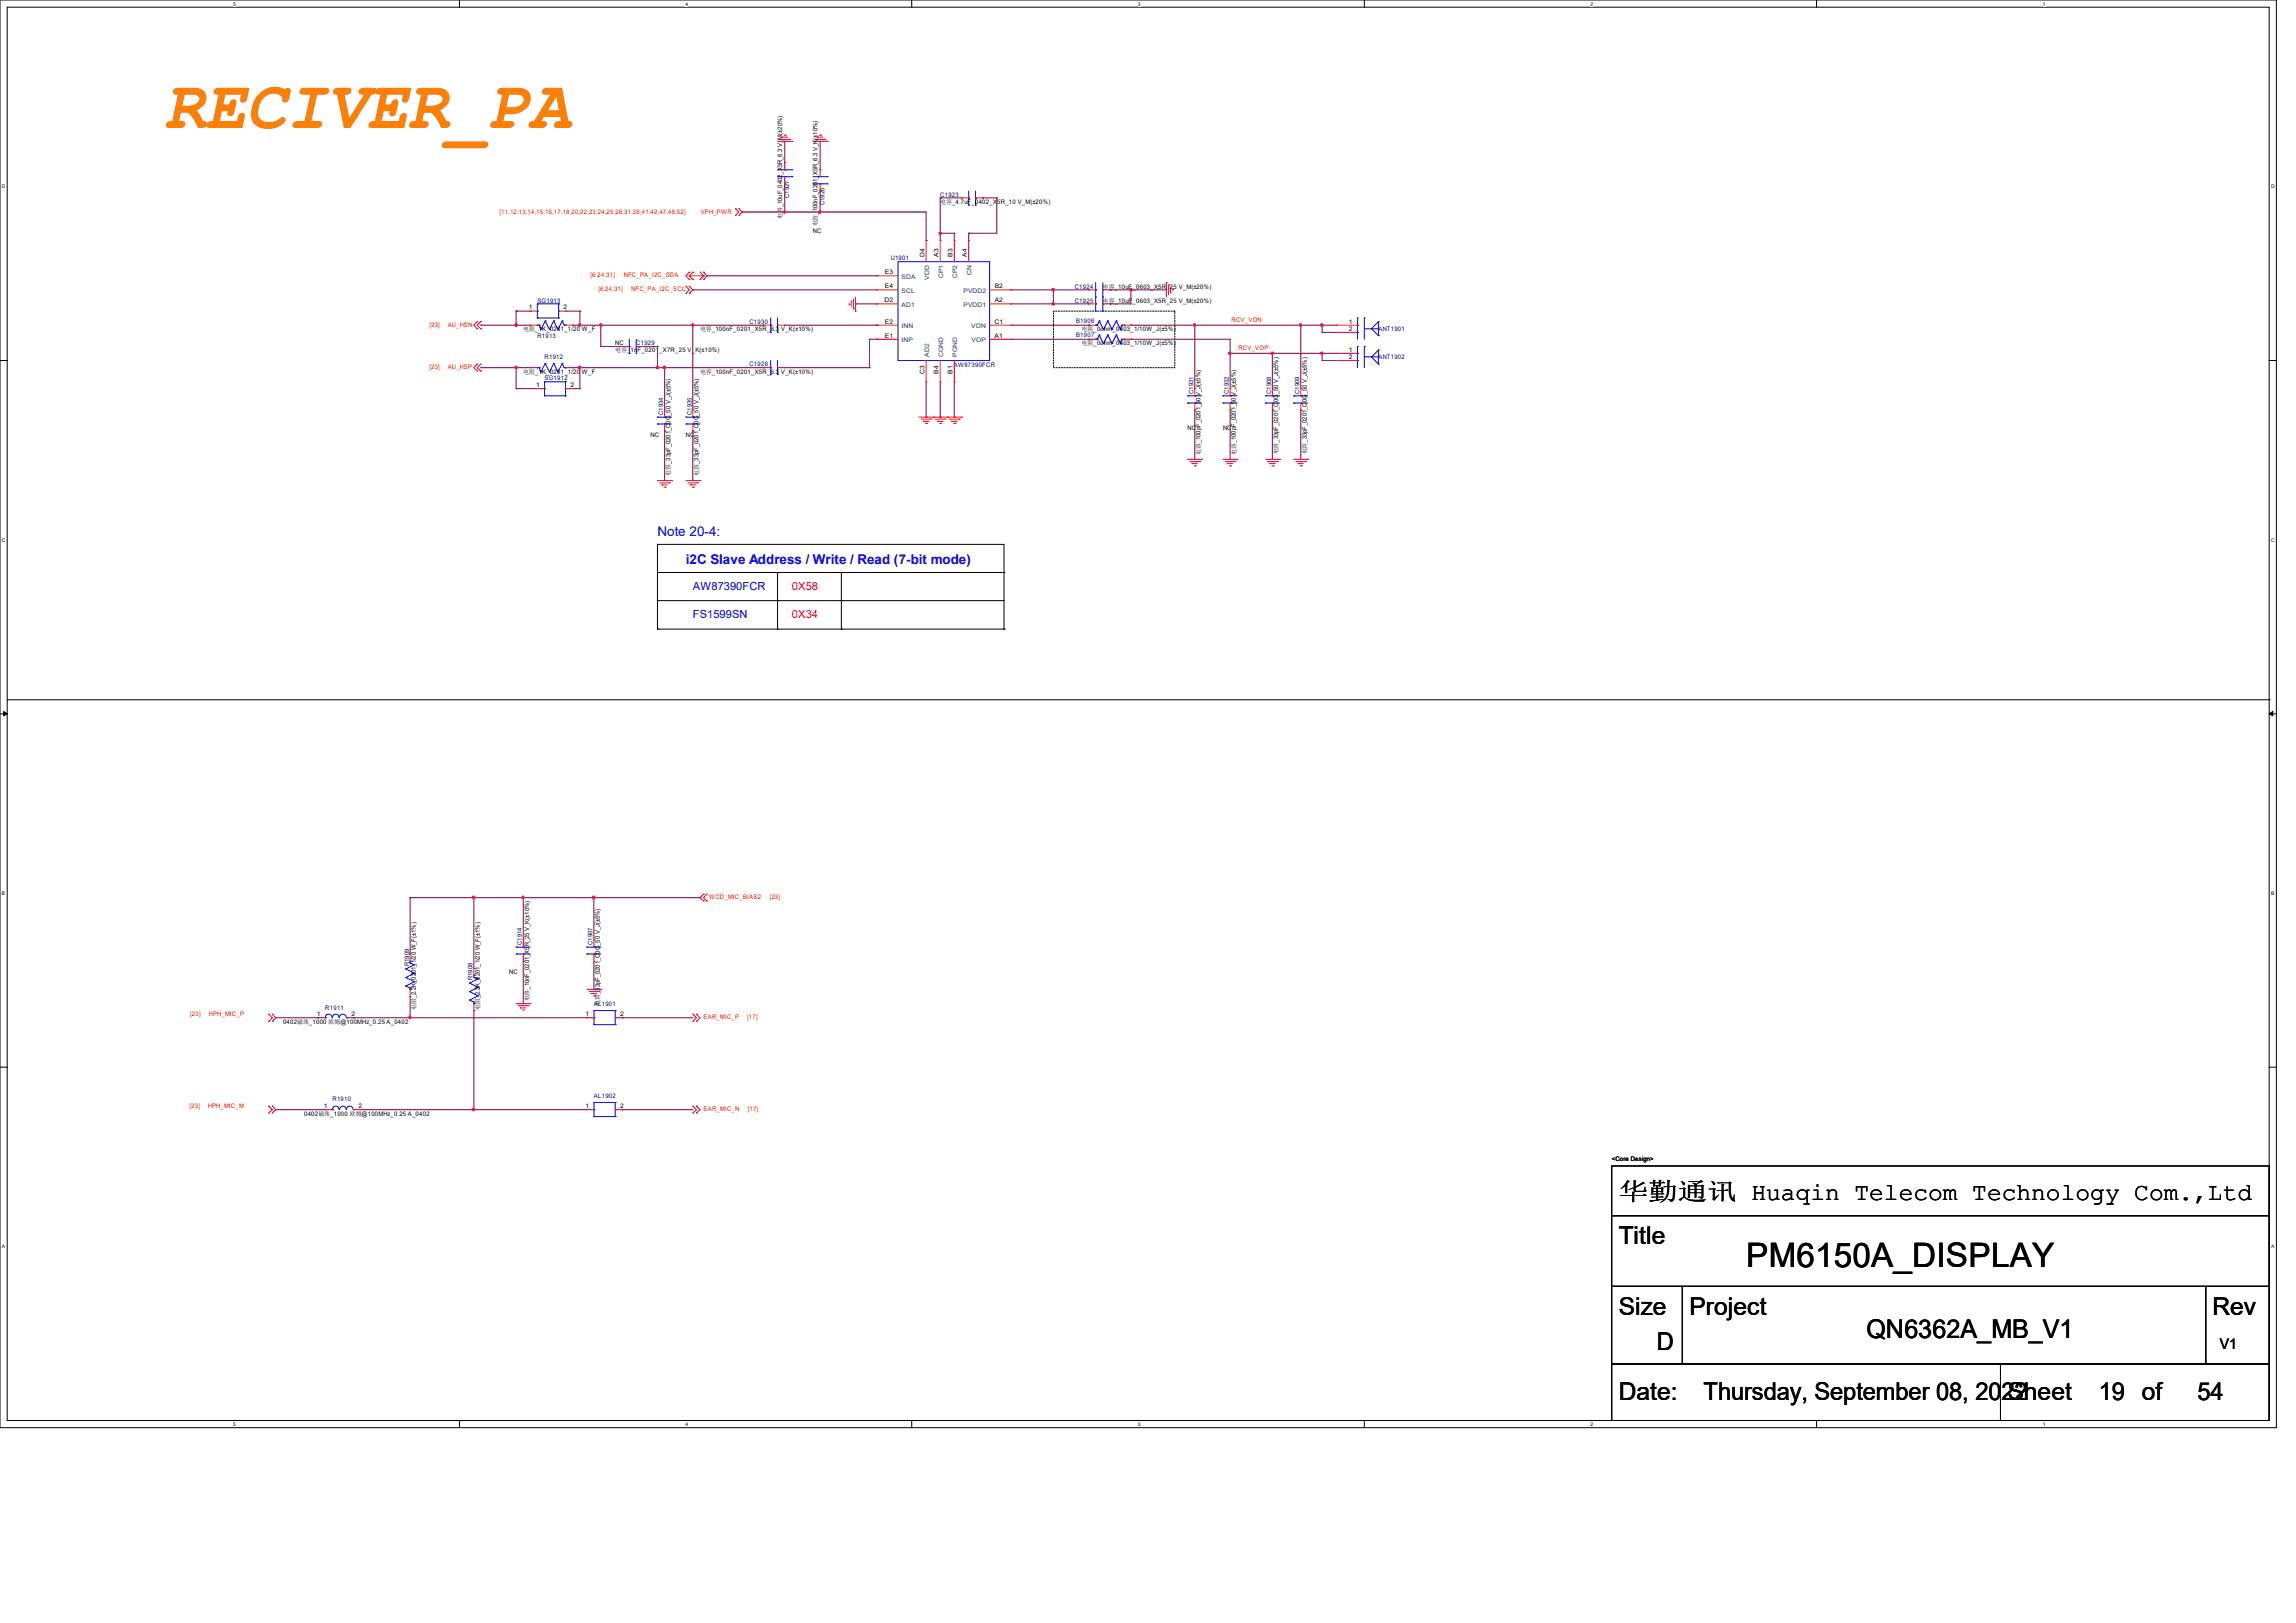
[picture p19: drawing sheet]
<svg xmlns="http://www.w3.org/2000/svg" width="297mm" height="210mm" viewBox="0 0 297 210" stroke-linecap="round" stroke-linejoin="round" font-family="sans-serif">
<defs><g id="words">
<text font-size="8.8" fill="#ff8000" x="21.3" y="16.6">RECIVER_PA</text>
<text font-size="4.4" x="225.9" y="163.9">PM6150A_DISPLAY</text>
<text font-size="3.3" x="241.4" y="173.1">QN6362A_MB_V1</text>
<g font-size="3.2">
<text x="209.4" y="155.2">华勤通讯 Huaqin Telecom Technology Com.,Ltd</text>
<text x="209.4" y="161">Title</text>
<text x="209.4" y="170.2">Size</text>
<text x="218.6" y="170.2">Project</text>
<text x="286.2" y="170.2">Rev</text>
<text x="214.3" y="174.8">D</text>
<text x="209.4" y="181.1">Date:</text>
<text x="220.4" y="181.2">Thursday, September 08, 2022</text>
<text x="259.7" y="181.1">Sheet</text>
<text x="271.5" y="181.2">19 of</text>
<text x="284.3" y="181.2">54</text>
</g>
<text font-size="1.9" x="287.2" y="174.5">V1</text>
<g font-size="1.7" fill="#00f">
<text x="85" y="69.3">Note 20-4:</text>
<text x="88.7" y="72.9">i2C Slave Address / Write / Read (7-bit mode)</text>
</g>
<g font-size="1.4" fill="#00f">
<text x="89.6" y="76.4">AW87390FCR</text>
<text x="89.6" y="80">FS1599SN</text>
</g>
<g font-size="1.4" fill="#f00">
<text x="102.4" y="76.4">0X58</text>
<text x="102.4" y="80">0X34</text>
</g>
<g font-size=".8" fill="#f00">
<text x="64.6" y="27.6">[11,12,13,14,15,16,17,18,20,22,23,24,25,26,31,38,41,42,47,48,52]</text>
<text x="90.6" y="27.6">VPH_PWR</text>
<text x="76.4" y="35.9">[6,24,31]</text>
<text x="80.7" y="35.9">NFC_PA_I2C_SDA</text>
<text x="77.4" y="37.7">[6,24,31]</text>
<text x="81.7" y="37.7">NFC_PA_I2C_SCL</text>
<text x="159.3" y="41.7">RCV_VON</text>
<text x="55.6" y="47.8">[23]</text>
<text x="55.6" y="42.3">[23]</text>
<text x="57.9" y="47.8">AU_HSP</text>
<text x="57.9" y="42.3">AU_HSN</text>
<text x="160.2" y="45.3">RCV_VOP</text>
<text x="91.7" y="116.4">WCD_MIC_BIAS2</text>
<text x="99.6" y="116.4">[23]</text>
<text x="24.6" y="131.5">[23]</text>
<text x="27" y="131.5">HPH_MIC_P</text>
<text x="91" y="131.9">EAR_MIC_P</text>
<text x="96.7" y="131.9">[17]</text>
<text x="24.5" y="143.4">[23]</text>
<text x="26.9" y="143.4">HPH_MIC_M</text>
<text x="91" y="143.8">EAR_MIC_N</text>
<text x="96.7" y="143.8">[17]</text>
</g>
<g font-size=".8">
<text x="101.2" y="28.4" transform="rotate(-90 101.2 28.4)">电容_10uF_0402_X5R_6.3 V_M(±20%)</text>
<text x="105.7" y="29.3" transform="rotate(-90 105.7 29.3)">电容_100nF_0201_X5R_6.3 V_K(±10%)</text>
<text x="121.6" y="26.4">电容_4.7uF_0402_X5R_10 V_M(±20%)</text>
<text x="105.2" y="30.1">NC</text>
<text x="114.5" y="35.5">E3</text>
<text x="119.6" y="33.2" transform="rotate(-90 119.6 33.2)">D4</text>
<text x="121.4" y="33.2" transform="rotate(-90 121.4 33.2)">A3</text>
<text x="123.2" y="33.2" transform="rotate(-90 123.2 33.2)">B3</text>
<text x="125.1" y="33.2" transform="rotate(-90 125.1 33.2)">A4</text>
<text x="68.4" y="40">1</text>
<text x="72.9" y="40">2</text>
<text x="114.4" y="39.1">D2</text>
<text x="114.5" y="37.3">E4</text>
<text x="114.5" y="41.9">E2</text>
<text x="128.7" y="41.9">C1</text>
<text x="128.7" y="39.1">A2</text>
<text x="128.7" y="37.3">B2</text>
<text x="142.7" y="37.3">电容_10uF_0603_X5R_25 V_M(±20%)</text>
<text x="142.7" y="39.2">电容_10uF_0603_X5R_25 V_M(±20%)</text>
<text x="174.5" y="41.9">1</text>
<text x="67.7" y="42.8">电阻_1K_0201_1/20 W_F</text>
<text x="79.6" y="45.6">电容_1nF_0201_X7R_25 V_K(±10%)</text>
<text x="79.6" y="44.7">NC</text>
<text x="90.6" y="42.8">电容_100nF_0201_X5R_6.3 V_K(±10%)</text>
<text x="114.5" y="43.7">E1</text>
<text x="128.7" y="43.7">A1</text>
<text x="139.9" y="44.7">电阻_0ohm_0603_1/10W_J(±5%)</text>
<text x="139.9" y="42.8">电阻_0ohm_0603_1/10W_J(±5%)</text>
<text x="174.5" y="45.5">1</text>
<text x="174.5" y="46.4">2</text>
<text x="174.5" y="42.8">2</text>
<text x="67.7" y="48.3">电阻_1K_0201_1/20 W_F</text>
<text x="69.3" y="50.1">1</text>
<text x="73.8" y="50.1">2</text>
<text x="90.6" y="48.3">电容_100nF_0201_X5R_6.3 V_K(±10%)</text>
<text x="119.6" y="48.4" transform="rotate(-90 119.6 48.4)">C3</text>
<text x="121.4" y="48.4" transform="rotate(-90 121.4 48.4)">B4</text>
<text x="123.2" y="48.4" transform="rotate(-90 123.2 48.4)">B1</text>
<text x="84.2" y="56.6">NC</text>
<text x="88.7" y="56.6">NC</text>
<text x="153.6" y="55.6">NC</text>
<text x="155.3" y="58.9" transform="rotate(-90 155.3 58.9)">电容_100pF_0201_50 V_J(±5%)</text>
<text x="158.2" y="55.6">NC</text>
<text x="159.9" y="58.9" transform="rotate(-90 159.9 58.9)">电容_100pF_0201_50 V_J(±5%)</text>
<text x="165.4" y="58.8" transform="rotate(-90 165.4 58.8)">电容_33pF_0201_C0G_50 V_J(±5%)</text>
<text x="169" y="58.8" transform="rotate(-90 169 58.8)">电容_33pF_0201_C0G_50 V_J(±5%)</text>
<text x="86.7" y="61.6" transform="rotate(-90 86.7 61.6)">电容_33pF_0201_C0G_50 V_J(±5%)</text>
<text x="90.4" y="61.6" transform="rotate(-90 90.4 61.6)">电容_33pF_0201_C0G_50 V_J(±5%)</text>
<text x="41" y="131.5">1</text>
<text x="45.5" y="131.5">2</text>
<text x="53.8" y="130.7" transform="rotate(-90 53.8 130.7)">电阻_2.2K_0201_1/20 W_F(±1%)</text>
<text x="62.1" y="130.7" transform="rotate(-90 62.1 130.7)">电阻_2.2K_0201_1/20 W_F(±1%)</text>
<text x="65.9" y="126.1">NC</text>
<text x="68.5" y="129.6" transform="rotate(-90 68.5 129.6)">电容_10nF_0201_X5R_25 V_K(±10%)</text>
<text x="75.7" y="131.5">1</text>
<text x="77.6" y="130.1" transform="rotate(-90 77.6 130.1)">电容_33pF_0201_C0G_50 V_J(±5%)</text>
<text x="80.2" y="131.5">2</text>
<text x="36.6" y="132.5">0402磁珠_1000 欧姆@100MHz_0.25 A_0402</text>
<text x="41.9" y="143.4">1</text>
<text x="46.4" y="143.4">2</text>
<text x="75.7" y="143.4">1</text>
<text x="80.2" y="143.4">2</text>
<text x="39.4" y="144.4">0402磁珠_1000 欧姆@100MHz_0.25 A_0402</text>
<text x="208.5" y="150.3">&lt;Core Design&gt;</text>
</g>
<g font-size=".8" fill="#000080">
<text x="102.1" y="25.6" transform="rotate(-90 102.1 25.6)">C1927</text>
<text x="106.7" y="26.5" transform="rotate(-90 106.7 26.5)">C1926</text>
<text x="121.6" y="25.5">C1923</text>
<text x="115.2" y="33.7">U1901</text>
<text x="69.5" y="39.2">SG1913</text>
<text x="96.9" y="41.9">C1930</text>
<text x="139" y="37.3">C1924</text>
<text x="139" y="39.2">C1925</text>
<text x="139.2" y="41.7">B1906</text>
<text x="69.5" y="43.8">R1913</text>
<text x="70.4" y="46.5">R1912</text>
<text x="82.3" y="44.7">C1929</text>
<text x="96.9" y="47.4">C1928</text>
<text x="123.4" y="47.5">AW87390FCR</text>
<text x="139.2" y="43.6">B1907</text>
<text x="178.3" y="46.5">ANT1902</text>
<text x="178.3" y="42.8">ANT1901</text>
<text x="70.4" y="49.2">SG1912</text>
<text x="85.8" y="53.7" transform="rotate(-90 85.8 53.7)">C1934</text>
<text x="89.5" y="53.7" transform="rotate(-90 89.5 53.7)">C1935</text>
<text x="154.4" y="51" transform="rotate(-90 154.4 51)">C1931</text>
<text x="159" y="51" transform="rotate(-90 159 51)">C1932</text>
<text x="164.5" y="51" transform="rotate(-90 164.5 51)">C1908</text>
<text x="168.1" y="51" transform="rotate(-90 168.1 51)">C1909</text>
<text x="52.9" y="125" transform="rotate(-90 52.9 125)">R1909</text>
<text x="67.5" y="122.3" transform="rotate(-90 67.5 122.3)">C1914</text>
<text x="76.7" y="122.3" transform="rotate(-90 76.7 122.3)">C1907</text>
<text x="42.1" y="130.6">R1911</text>
<text x="61.1" y="126.8" transform="rotate(-90 61.1 126.8)">R1908</text>
<text x="76.8" y="130.2">AL1901</text>
<text x="43" y="142.5">R1910</text>
<text x="76.8" y="142.1">AL1902</text>
</g>
<g font-size=".8" fill="#004080">
<text x="125.7" y="35.6" transform="rotate(-90 125.7 35.6)">CN</text>
<text x="116.6" y="36.1">SDA</text>
<text x="116.6" y="37.9">SCL</text>
<text x="116.6" y="39.7">AD1</text>
<text x="120.2" y="36.2" transform="rotate(-90 120.2 36.2)">VDD</text>
<text x="122" y="36" transform="rotate(-90 122 36)">CP1</text>
<text x="123.8" y="36" transform="rotate(-90 123.8 36)">CP2</text>
<text x="124.6" y="39.7">PVDD1</text>
<text x="124.6" y="37.9">PVDD2</text>
<text x="116.6" y="44.3">INP</text>
<text x="116.6" y="42.5">INN</text>
<text x="120.2" y="46.2" transform="rotate(-90 120.2 46.2)">AD2</text>
<text x="122" y="46.2" transform="rotate(-90 122 46.2)">CGND</text>
<text x="123.8" y="46.2" transform="rotate(-90 123.8 46.2)">PGND</text>
<text x="125.6" y="42.5">VON</text>
<text x="125.7" y="44.3">VOP</text>
</g>
<g font-size=".6">
<text x="30.2" y=".7">5</text>
<text x="88.7" y=".7">4</text>
<text x="147.2" y=".7">3</text>
<text x="205.7" y=".7">2</text>
<text x="264.2" y=".7">1</text>
<text x=".3" y="24.4">D</text>
<text x="293.8" y="24.4">D</text>
<text x=".3" y="70.1">C</text>
<text x="293.8" y="70.1">C</text>
<text x=".3" y="115.8">B</text>
<text x="293.8" y="115.8">B</text>
<text x=".3" y="161.5">A</text>
<text x="293.8" y="161.5">A</text>
<text x="30.2" y="184.5">5</text>
<text x="88.7" y="184.5">4</text>
<text x="147.2" y="184.5">3</text>
<text x="205.7" y="184.5">2</text>
<text x="264.2" y="184.5">1</text>
</g>
</g></defs>
<path d="M0 0h294.5v184.7h-294.5zM.9 .9h292.6v182.9h-292.6z" fill="none" stroke="#000" stroke-width=".13"/>
<g fill="#fff">
<path d="M30.2 .1h.3v.7h-.3z"/>
<path d="M30.2 183.9h.3v.8h-.3z"/>
</g>
<path d="M59.4 0v.9M59.4 183.8v.9" fill="none" stroke="#000" stroke-width=".13"/>
<g fill="#fff">
<path d="M88.7 .1h.3v.7h-.3z"/>
<path d="M88.7 183.9h.3v.8h-.3z"/>
</g>
<path d="M117.9 0v.9M117.9 183.8v.9" fill="none" stroke="#000" stroke-width=".13"/>
<g fill="#fff">
<path d="M147.2 .1h.3v.7h-.3z"/>
<path d="M147.2 183.9h.3v.8h-.3z"/>
</g>
<path d="M176.5 0v.9M176.5 183.8v.9" fill="none" stroke="#000" stroke-width=".13"/>
<g fill="#fff">
<path d="M205.7 .1h.4v.7h-.4z"/>
<path d="M205.7 183.9h.4v.8h-.4z"/>
</g>
<path d="M235 0v.9M235 183.8v.9" fill="none" stroke="#000" stroke-width=".13"/>
<g fill="#fff">
<path d="M264.2 .1h.4v.7h-.4z"/>
<path d="M264.2 183.9h.4v.8h-.4z"/>
<path d="M.3 23.8h.4v.7h-.4z"/>
<path d="M293.8 23.8h.5v.7h-.5z"/>
<path d="M.3 69.5h.4v.7h-.4z"/>
<path d="M293.8 69.5h.5v.7h-.5z"/>
</g>
<path d="M0 46.7h.9M293.5 46.7h1" fill="none" stroke="#000" stroke-width=".13"/>
<g fill="#fff">
<path d="M.3 115.2h.4v.8h-.4z"/>
<path d="M293.8 115.2h.4v.8h-.4z"/>
</g>
<path d="M0 92.4h.9M293.5 92.4h1" fill="none" stroke="#000" stroke-width=".13"/>
<path d="M.5 92.1l.4 .3-.4 .2zM293.5 92.4l.5-.3v.5z" fill="#000" stroke="#000" stroke-width=".13"/>
<g fill="#fff">
<path d="M.3 161h.3v.7h-.3z"/>
<path d="M293.8 161h.4v.7h-.4z"/>
</g>
<g fill="none" stroke="#000" stroke-width=".13">
<path d="M136.3 40.3h15.7v7.3h-15.7zM85 74.1h44.9M85 77.7v3.7M85 70.4h44.9v7.3h-44.9zM100.6 77.7h.1M100.6 74.1v7.3M108.8 77.7h.1M108.8 74.1v7.3M129.9 74.1h.1M129.9 77.7v3.7M.9 90.6h292.6M85 81.4h.1"/>
<path d="M85 81.4h44.9M100.6 81.4h.1M108.8 81.4h.1M129.9 81.4h.1M293.5 90.6h.1M0 138.1h.9M293.5 138.1h1M208.5 157.3h85v9.2h-85zM208.5 150.9h85v6.4h-85zM208.5 166.5h9.1v10h-9.1zM208.5 176.5h50.3v7.3h-50.3zM217.6 166.5h67.7v10h-67.7z"/>
<path d="M258.8 176.5h34.7v7.3h-34.7zM285.3 166.5h8.2v10h-8.2z"/>
</g>
<g fill="none" stroke="#f00" stroke-width=".13">
<path d="M100.6 18.3h1.8M100.9 18h1.3M101.1 17.7h.1M101.1 17.7h.8M101.4 17.5h.2M101.6 17.5h.1M102.2 18h.1M102.4 18.3h.1M105.2 18.3h1.8M105.5 18h1.2M105.7 17.7h.8M105.7 17.7h.1"/>
<path d="M106 17.5h.2M106.2 17.5h.1M106.7 18h.1M107 18.3h.1M88.7 37l.5 .5-.5 .5M88.7 38h.1M88.7 37h.1M89.2 37l.4 .5-.4 .5M89.2 37h.1M89.2 38h.1M89.2 35.2h.1M89.2 36.2h.1"/>
<path d="M89.2 35.7l.4 .5M89.2 35.7h1.8M89.2 35.2l-.5 .5 .5 .5M89.6 35.2h.1M89.6 36.2h.1M89.6 35.2l-.4 .5M90.6 35.2h.1M90.6 36.2h.1M90.6 35.2l.4 .5M91 36.2h.1M91 35.2h.1M91 35.7h.1"/>
<path d="M91 35.7l-.4 .5M91 35.2l.4 .5-.4 .5M95.1 27l.5 .4-.5 .5M95.1 27.9h.1M95.1 27h.1M95.6 27h.1M95.6 27.9h.1M95.6 27l.4 .4-.4 .5M101.5 23.8h.1M101.5 21h.1M101.5 21v1M101.5 22.9v.9"/>
<path d="M106.1 24.7h.1M106.1 22h.1M106.1 22v.9M106.1 23.8v.9M109.9 39.4h.1M109.9 39.2v.2M110.1 39h.1M110.1 39v.7M110.4 40h.1M110.4 38.7v1.3M110.7 38.4v1.9M113.4 35.7h2.8"/>
<path d="M113.4 37.5h2.8M113.4 39.3h2.8M113.4 35.7h.1M113.4 37.5h.1M113.4 39.3h.1M119.8 31.1h.1M119.8 31.1v2.8M121.6 31.1h.1M121.6 31.1v2.8M123.4 31.1h.1M123.4 31.1v2.8M124.4 25.6h.1"/>
<path d="M124.4 25.6h.9M125.3 31.1h.1M125.3 31.1v2.8M126.2 25.6h.9M127.1 25.6h.1M128 37.5h2.8M128 39.3h2.8M130.8 39.3h.1M130.8 37.5h.1M140.8 37.5h.1M140.8 39.3h.1M140.8 37.5h.9"/>
<path d="M140.8 39.3h.9M142.7 37.5h.9M142.7 39.3h.9M143.6 37.5h.1M143.6 39.3h.1M150.9 36.6h.1M150.9 36.6v1.8M151.2 36.9h.1M151.2 36.9v1.2M151.4 37.9h.1M151.4 37.1v.8M151.7 37.4h.1"/>
<path d="M151.7 37.4v.2M61.7 47.1l-.4 .5 .4 .4M61.7 41.6l-.4 .5 .4 .4M61.7 48h.1M61.7 47.1h.1M61.7 42.5h.1M61.7 41.6h.1M62.2 48h.1M62.2 47.1h.1M62.2 42.5h.1M62.2 41.6h.1M62.2 47.1l-.5 .5 .5 .4"/>
<path d="M62.2 41.6l-.5 .5 .5 .4M68.6 40.3h.9M68.6 42.1h.9M68.6 47.6h.9M68.6 40.3h.1M68.6 47.6h.1M68.6 42.1h.1M69.5 50.3h.9M69.5 50.3h.1M72.3 40.3h.9M73.2 40.3h.1M73.2 42.1h.9"/>
<path d="M73.2 47.6h.9M73.2 50.3h.9M74.1 47.6h.1M74.1 42.1h.1M74.1 50.3h.1M80.5 44.8h.9M80.5 44.8h.1M82.3 44.8h.9M83.2 44.8h.1M86 53h.1M86 55.8h.1M86 53v1"/>
<path d="M86 54.9v.9M89.6 53h.1M89.6 55.8h.1M89.6 53v1M89.6 54.9v.9M98.8 42.1h.1M98.8 47.6h.1M98.8 42.1h.9M98.8 47.6h.9M100.6 42.1h.9M100.6 47.6h.9M101.5 42.1h.1"/>
<path d="M101.5 47.6h.1M110.7 40.3h.1M113.4 42.1h2.8M113.4 43.9h2.8M113.4 43.9h.1M113.4 42.1h.1M118.9 54h5.5M119.2 54.2h1.2M119.4 54.5h.1M119.4 54.5h.8M119.7 54.8h.2M119.8 49.4h.1"/>
<path d="M119.8 46.7v2.7M119.9 54.8h.1M120.4 54.2h.1M120.7 54h.1M121 54.2h1.3M121.3 54.5h.1M121.3 54.5h.7M121.5 54.8h.2M121.6 49.4h.1M121.6 46.7v2.7M121.7 54.8h.1M122.3 54.2h.1"/>
<path d="M122.6 54h.1M122.8 54.2h1.3M123.1 54.5h.1M123.1 54.5h.7M123.4 54.8h.2M123.4 49.4h.1M123.4 46.7v2.7M123.6 54.8h.1M124.1 54.2h.1M124.4 54h.1M128 42.1h2.8M128 43.9h2.8"/>
<path d="M130.8 43.9h.1M130.8 42.1h.1M140.8 43.9h.1M140.8 42.1h.1M140.8 42.1h.9M140.8 43.9h.9M145.4 42.1h.9M145.4 43.9h.9M146.3 43.9h.1M146.3 42.1h.1M153.6 59.4h1.8M153.9 59.7h1.3"/>
<path d="M154.2 60h.7M154.2 60h.1M154.6 50.3h.1M154.6 53h.1M154.6 50.3v.9M154.6 52.2v.8M155.2 59.7h.1M155.4 59.4h.1M158.2 59.4h1.8M158.5 59.7h1.3M158.7 60h.1M158.8 60h.7"/>
<path d="M159.1 50.3h.1M159.1 53h.1M159.1 50.3v.9M159.1 52.2v.8M159.8 59.7h.1M160 59.4h.1M163.7 59.4h1.8M164 59.7h1.3M164.3 60h.1M164.3 60h.7M164.6 50.3h.1M164.6 53h.1"/>
<path d="M164.6 50.3v.9M164.6 52.2v.8M165.3 59.7h.1M165.5 59.4h.1M167.3 59.4h1.9M167.6 59.7h1.3M167.9 60h.7M167.9 60h.1M168.3 50.3h.1M168.3 53h.1M168.3 50.3v.9M168.3 52.2v.8"/>
<path d="M168.9 59.7h.1M169.2 59.4h.1M172.8 45.7h.1M172.8 46.7h.1M172.8 42.1h.1M172.8 43h.1M172.8 45.7h2.8M172.8 46.7h2.8M172.8 42.1h2.8M172.8 43h2.8M85 62.2h1.9M85.3 62.5h1.3"/>
<path d="M85.6 62.7h.7M85.6 62.7h.1M85.9 63h.2M86.1 63h.1M86.6 62.5h.1M86.9 62.2h.1M88.7 62.2h1.9M89 62.5h1.3M89.3 62.7h.7M89.3 62.7h.1M89.5 63h.2M89.7 63h.1"/>
<path d="M90.3 62.5h.1M90.6 62.2h.1M154.5 60.3h.1M154.6 60.3h.1M159 60.3h.2M159.2 60.3h.1M164.5 60.3h.2M164.7 60.3h.1M168.2 60.3h.2M168.4 60.3h.1M91 115.7l-.4 .5 .4 .4M91 116.6h.1"/>
<path d="M91 115.7h.1M91.4 115.7l-.4 .5 .4 .4M91.4 115.7h.1M91.4 116.6h.1M34.8 131.2l.4 .5-.4 .5M34.8 131.2h.1M34.8 132.2h.1M35.2 132.2h.1M35.2 131.2h.1M35.2 131.2l.5 .5-.5 .5M41.1 131.7h1M41.1 131.7h.1"/>
<path d="M44.8 131.7h.9M45.7 131.7h.1M53 128.9h.1M53 123.4h.1M53 123.4v1M53 128v.9M61.3 130.8h.1M61.3 125.3h.1M61.3 125.3v.9M61.3 129.9v.9M66.8 129.9h1.8M67.1 130.1h1.2"/>
<path d="M67.3 130.4h.7M67.3 130.4h.1M67.6 130.7h.2M67.7 121.6h.1M67.7 124.4h.1M67.7 121.6v1M67.7 123.4v1M67.8 130.7h.1M68.3 130.1h.1M68.6 129.9h.1M75.9 131.7h.9M75.9 131.7h.1"/>
<path d="M75.9 128h1.8M76.2 128.3h1.3M76.5 128.6h.7M76.5 128.6h.1M76.8 128.9h.1M76.8 121.6h.1M76.8 124.4h.1M76.8 121.6v1M76.8 123.4v1M76.9 128.9h.1M77.5 128.3h.1M77.7 128h.1"/>
<path d="M79.6 131.7h.9M80.5 131.7h.1M89.6 131.2h.1M89.6 132.2h.1M89.6 131.2l.5 .5-.5 .5M90.1 131.2l.5 .5-.5 .5M90.1 131.2h.1M90.1 132.2h.1M34.8 143.1l.4 .5-.4 .4M34.8 143.1h.1M34.8 144h.1M35.2 144h.1"/>
<path d="M35.2 143.1h.1M35.2 143.1l.5 .5-.5 .4M42.1 143.6h.9M42.1 143.6h.1M45.7 143.6h1M46.7 143.6h.1M75.9 143.6h.9M75.9 143.6h.1M79.6 143.6h.9M80.5 143.6h.1M89.6 143.1h.1M89.6 144h.1"/>
<path d="M89.6 143.1l.5 .5-.5 .4M90.1 143.1l.5 .5-.5 .4M90.1 143.1h.1M90.1 144h.1"/>
</g>
<g fill="none" stroke="#00f" stroke-width=".13">
<path d="M69.5 39.3h.1M69.5 39.3v1.8M69.5 39.3h2.8M72.3 39.3h.1M72.3 39.3v1.8M100.6 22.9h1.8M100.6 22h1.8M101.5 22.9h.1M101.5 22h.1M102.4 22.9h.1M102.4 22h.1M105.2 22.9h1.8"/>
<path d="M105.2 23.8h1.8M106.1 23.8h.1M106.1 22.9h.1M107 23.8h.1M107 22.9h.1M116.2 33.9h11.8v12.8h-11.8zM125.3 25.6h.1M125.3 26.5h.1M125.3 24.7v1.8M126.2 26.5h.1M126.2 25.6h.1M126.2 24.7v1.8"/>
<path d="M141.7 37.5h.1M141.7 38.4h.1M141.7 39.3h.1M141.7 36.6v3.7M142.7 38.4h.1M142.7 37.5h.1M142.7 39.3h.1M142.7 36.6v3.7M69.5 40.3h.1M69.5 41.1h.1M69.5 47.6h.1M69.5 42.1h.1"/>
<path d="M69.5 47.6h.3M69.5 42.1h.3M69.5 41.1h2.8M69.8 47.6h.1M69.8 42.1h.1M69.8 47.6l.2 .5M69.8 42.1l.2 .5M70 48.1h.1M70 42.6h.1M70.4 50.3h.1M70.4 51.2h.1M70.4 49.4h.1"/>
<path d="M70.4 49.4v1.8M70.4 49.4h2.8M70.4 51.2h2.8M70.5 47h.1M70.5 41.5h.1M70.5 47l.6 1.1M70.5 41.5l.6 1.1M70.5 47l-.5 1.1M70.5 41.5l-.5 1.1M71.1 48.1h.1M71.1 42.6h.1M71.6 47h.1"/>
<path d="M71.6 41.5h.1M71.6 47l.6 1.1M71.6 41.5l.6 1.1M71.6 47l-.5 1.1M71.6 41.5l-.5 1.1M72.2 48.1h.1M72.2 42.6h.1M72.3 40.3h.1M72.3 41.1h.1M72.7 47h.1M72.7 41.5h.1M72.7 47l.3 .6"/>
<path d="M72.7 41.5l.3 .6M72.7 47l-.5 1.1M72.7 41.5l-.5 1.1M73 47.6h.1M73 42.1h.1M73 47.6h.2M73 42.1h.2M73.2 47.6h.1M73.2 42.1h.1M73.2 50.3h.1M73.2 49.4h.1M73.2 51.2h.1"/>
<path d="M73.2 49.4v1.8M81.4 44.8h.1M81.4 45.7h.1M81.4 43.9v1.8M82.3 45.7h.1M82.3 44.8h.1M82.3 43.9v1.8M85 54h.1M85 54.9h.1M85 54h1.9M85 54.9h1.9M86 54h.1"/>
<path d="M86 54.9h.1M88.7 54h1.9M88.7 54.9h1.9M88.7 54h.1M88.7 54.9h.1M89.6 54h.1M89.6 54.9h.1M99.7 42.1h.1M99.7 43h.1M99.7 47.6h.1M99.7 48.5h.1M99.7 41.1v1.9"/>
<path d="M99.7 46.7v1.8M100.6 43h.1M100.6 42.1h.1M100.6 48.5h.1M100.6 47.6h.1M100.6 41.1v1.9M100.6 46.7v1.8M141.7 42.1h.2M141.7 43.9h.2M141.7 43.9h.1M141.7 40.3h.1M141.7 42.1h.1"/>
<path d="M141.9 43.9h.1M141.9 42.1h.1M142.2 43.3h.1M142.2 41.5h.1M142.2 43.3l-.3 .6M142.2 41.5l-.3 .6M142.2 43.3l.5 1.1M142.2 41.5l.5 1.1M142.7 40.3h.1M142.7 44.4h.1M142.7 42.6h.1M143.3 43.3l.5 1.1"/>
<path d="M143.3 41.5l.5 1.1M143.3 43.3h.1M143.3 41.5h.1M143.3 43.3l-.6 1.2M143.3 41.5l-.6 1.1M143.8 44.4h.1M143.8 42.6h.1M144.4 43.3l.5 1.1M144.4 41.5l.5 1.1M144.4 43.3h.1M144.4 41.5h.1M144.4 43.3l-.6 1.2"/>
<path d="M144.4 41.5l-.6 1.1M144.9 44.4h.1M144.9 42.6h.1M145.1 43.9h.1M145.1 42.1h.1M145.1 43.9l-.2 .6M145.1 42.1l-.2 .5M145.1 42.1h.3M145.1 43.9h.3M145.4 43.9h.1M145.4 42.1h.1M153.6 51.2h.1"/>
<path d="M153.6 52.2h.1M153.6 51.2h1.8M153.6 52.2h1.8M154.6 51.2h.1M154.6 52.2h.1M158.2 51.2h.1M158.2 52.2h.1M158.2 51.2h1.8M158.2 52.2h1.8M159.1 51.2h.1M159.1 52.2h.1M163.7 51.2h.1"/>
<path d="M163.7 52.2h.1M163.7 51.2h1.8M163.7 52.2h1.8M164.6 51.2h.1M164.6 52.2h.1M167.3 51.2h.1M167.3 52.2h.1M167.3 51.2h1.9M167.3 52.2h1.9M168.3 51.2h.1M168.3 52.2h.1M175.6 46.7h.1"/>
<path d="M175.6 45.7h.1M175.6 44.8h.1M175.6 43h.1M175.6 42.1h.1M175.6 41.1h.1M175.6 41.1v2.8M175.6 44.8v2.8M176.5 44.8h.1M176.5 41.1h.1M176.5 46.2h1.8M176.5 41.1v2.8M176.5 44.8v2.8"/>
<path d="M176.5 42.5h1.8M177.4 46.2h.1M177.4 42.5h.1M177.4 46.2l.9 .9M177.4 42.5l.9 .9M178.3 47.1h.1M178.3 45.3h.1M178.3 43.4h.1M178.3 41.6h.1M178.3 41.6v1.8M178.3 45.3v1.8M178.3 45.3l-.9 .9"/>
<path d="M178.3 41.6l-.9 .9M42.1 131.7h.1M43 131.7a.44 .44 0 0 0-.5-.5 .44 .44 0 0 0-.4 .5M43.9 131.7a.43 .43 0 0 0-.5-.5 .43 .43 0 0 0-.4 .5M44.8 131.7a.44 .44 0 0 0-.5-.5 .44 .44 0 0 0-.4 .5M44.8 131.7h.1M52.5 125.4h.1M52.5 126.5h.1M52.5 127.6h.1M52.5 125.4l1.1 .5M52.5 126.5l1.1 .5M52.5 127.6l.5 .2"/>
<path d="M53 124.4h.1M53 128h.1M53 124.6h.1M53 127.8h.1M53 124.4v.2M53 127.8v.2M53 124.6l.6 .2M53.6 124.8h.1M53.6 125.9h.1M53.6 127h.1M53.6 124.8l-1.1 .6M53.6 125.9l-1.1 .6"/>
<path d="M53.6 127l-1.1 .6M60.7 127.2h.1M60.7 128.3h.1M60.7 129.4h.1M60.7 127.2l1.1 .6M60.7 128.3l1.1 .6M60.7 129.4l.6 .3M61.3 126.2h.1M61.3 129.9h.1M61.3 126.5h.1M61.3 129.7h.1M61.3 126.2v.3"/>
<path d="M61.3 129.7v.2M61.3 126.5l.5 .2M61.8 126.7h.1M61.8 127.8h.1M61.8 128.9h.1M61.8 126.7l-1.1 .5M61.8 127.8l-1.1 .5M61.8 128.9l-1.1 .5M66.8 122.6h1.8M66.8 123.4h1.8M66.8 122.6h.1M66.8 123.4h.1"/>
<path d="M67.7 122.6h.1M67.7 123.4h.1M75.9 122.6h.1M75.9 123.4h.1M75.9 122.6h1.8M75.9 123.4h1.8M76.8 122.6h.1M76.8 123.4h.1M76.8 131.7h.1M76.8 132.6h.1M76.8 130.8h.1M76.8 130.8v1.8"/>
<path d="M76.8 130.8h2.8M76.8 132.6h2.8M79.6 131.7h.1M79.6 130.8h.1M79.6 132.6h.1M79.6 130.8v1.8M43 143.6h.1M43.9 143.6a.43 .43 0 0 0-.5-.5 .43 .43 0 0 0-.4 .5M44.8 143.6a.43 .43 0 0 0-.4-.5 .43 .43 0 0 0-.5 .5M45.7 143.6a.43 .43 0 0 0-.4-.5 .43 .43 0 0 0-.5 .5M45.7 143.6h.1M76.8 143.6h.1"/>
<path d="M76.8 144.5h.1M76.8 142.7h.1M76.8 142.7v1.8M76.8 142.7h2.8M76.8 144.5h2.8M79.6 143.6h.1M79.6 142.7h.1M79.6 144.5h.1M79.6 142.7v1.8"/>
</g>
<g fill="none" stroke="#800040" stroke-width=".13">
<path d="M101.5 18.3h.1M101.5 18.3v2.7M106.1 18.3h.1M106.1 18.3v3.7M89.6 37.5h.1M89.6 37.5h23.8M91.4 35.7h22M91.4 35.7h.1M96 27.4h.1M96 27.4h23.8v3.7M101.5 27.4h.1M101.5 23.8h.1"/>
<path d="M101.5 23.8v3.6M106.1 27.4h.1M106.1 24.7h.1M106.1 24.7v2.7M110.7 39.3h.1M110.7 39.3h2.7M119.8 31.1h.1M121.6 25.6h2.8M121.6 25.6h.1M121.6 30.2h.1M121.6 25.6v5.5M121.6 30.2h1.8"/>
<path d="M123.4 30.2h.1M123.4 30.2v.9M125.3 30.2h.1M125.3 30.2v.9M127.1 25.6h.1M127.1 25.6h1.8M128.9 25.6h.1M128.9 25.6v4.6h-3.6M130.8 37.5h10M130.8 39.3h10M136.3 37.5h.1M136.3 39.3h.1"/>
<path d="M136.3 37.5v1.8M143.6 37.5h7.3M143.6 37.5h.1M143.6 39.3h.1M146.3 37.5h.1M146.3 37.5v1.8h-2.7M62.2 47.6h.1M62.2 42.1h.1M62.2 47.6h6.4M62.2 42.1h6.4M66.8 50.3h2.7M66.8 40.3h1.8"/>
<path d="M66.8 50.3h.1M66.8 47.6h.1M66.8 40.3h.1M66.8 42.1h.1M66.8 40.3v1.8M66.8 47.6v2.7M73.2 40.3h1.8M74.1 47.6h24.7M74.1 42.1h24.7M74.1 50.3h.9M75 42.1h.1M75 47.6h.1"/>
<path d="M75 50.3h.1M75 40.3h.1M75 40.3v1.8M75 47.6v2.7M77.7 44.8h2.8M77.7 44.8h.1M77.7 42.1h.1M77.7 42.1v2.7M83.2 44.8h.1M83.2 44.8h1.8M85 44.8h.1M85 47.6h.1"/>
<path d="M85 44.8v2.8M86 55.8h.1M86 47.6h.1M86 47.6v5.4M86 55.8v6.4M89.6 55.8h.1M89.6 42.1h.1M89.6 42.1v10.9M89.6 55.8v6.4M98.8 47.6h.1M98.8 42.1h.1M101.5 47.6h11"/>
<path d="M101.5 42.1h11.9M112.5 47.6h.1M112.5 43.9h.1M112.5 43.9h.9M112.5 43.9v3.7M113.4 42.1h.1M113.4 43.9h.1M119.8 54h.1M119.8 49.4v4.6M121.6 54h.1M121.6 49.4v4.6M123.4 54h.1"/>
<path d="M123.4 49.4v4.6M130.8 42.1h10M130.8 43.9h10M140.8 42.1h.1M140.8 43.9h.1M146.3 43.9h12.8v6.4M146.3 42.1h26.5M146.3 42.1h.1M146.3 43.9h.1M154.6 42.1h.1M154.6 53h.1M154.6 42.1v8.2"/>
<path d="M154.6 53v6.4M159.1 45.7h.1M159.1 53h.1M159.1 53v6.4M159.1 45.7h13.7M164.6 53h.1M164.6 45.7h.1M164.6 45.7v4.6M164.6 53v6.4M168.3 42.1h.1M168.3 53h.1M168.3 42.1v8.2"/>
<path d="M168.3 53v6.4M171 42.1h.1M171 43h.1M171 45.7h.1M171 46.7h.1M171 42.1v.9M171 45.7v1M171 43h1.8M171 46.7h1.8M53 116.2h37.6M53 116.2h.1M53 116.2v7.2"/>
<path d="M61.3 116.2h.1M61.3 116.2v9.1M67.7 116.2h.1M67.7 116.2v5.4M76.8 116.2h.1M76.8 116.2v5.4M90.6 116.2h.1M35.7 131.7h5.4M41.1 131.7h.1M45.7 131.7h30.2M45.7 131.7h.1M53 131.7h.1"/>
<path d="M53 128.9v2.8M61.3 130.8h.1M61.3 130.8v12.8M67.7 124.4h.1M67.7 124.4v5.5M75.9 131.7h.1M76.8 128h.1M76.8 124.4v3.6M80.5 131.7h9.1M80.5 131.7h.1M35.7 143.6h6.4M42.1 143.6h.1"/>
<path d="M46.7 143.6h29.2M61.3 143.6h.1M80.5 143.6h9.1M80.5 143.6h.1"/>
</g>
<g fill="#f0f" stroke="#f0f" stroke-width=".13">
<circle cx="61.3" cy="116.1" r=".17"/>
<circle cx="67.6" cy="116.1" r=".17"/>
<circle cx="76.8" cy="116.1" r=".17"/>
<circle cx="61.3" cy="143.6" r=".17"/>
<circle cx="106.1" cy="27.4" r=".16"/>
<circle cx="66.8" cy="47.5" r=".17"/>
<circle cx="154.5" cy="42.1" r=".17"/>
<circle cx="171" cy="42.1" r=".17"/>
<circle cx="66.8" cy="42.1" r=".17"/>
<circle cx="101.5" cy="27.4" r=".16"/>
<circle cx="164.6" cy="45.7" r=".17"/>
<circle cx="168.2" cy="42.1" r=".17"/>
<circle cx="171" cy="45.7" r=".17"/>
<circle cx="136.2" cy="37.5" r=".17"/>
<circle cx="136.2" cy="39.3" r=".17"/>
<circle cx="146.3" cy="37.5" r=".17"/>
<circle cx="159.1" cy="45.7" r=".17"/>
<circle cx="121.6" cy="30.2" r=".17"/>
<circle cx="53" cy="131.7" r=".17"/>
<circle cx="77.7" cy="42.1" r=".17"/>
<circle cx="85" cy="47.5" r=".17"/>
<circle cx="85.9" cy="47.5" r=".17"/>
<circle cx="89.6" cy="42.1" r=".17"/>
<circle cx="75" cy="42.1" r=".17"/>
<circle cx="75" cy="47.5" r=".17"/>
</g>
<use href="#words"/>
</svg>
